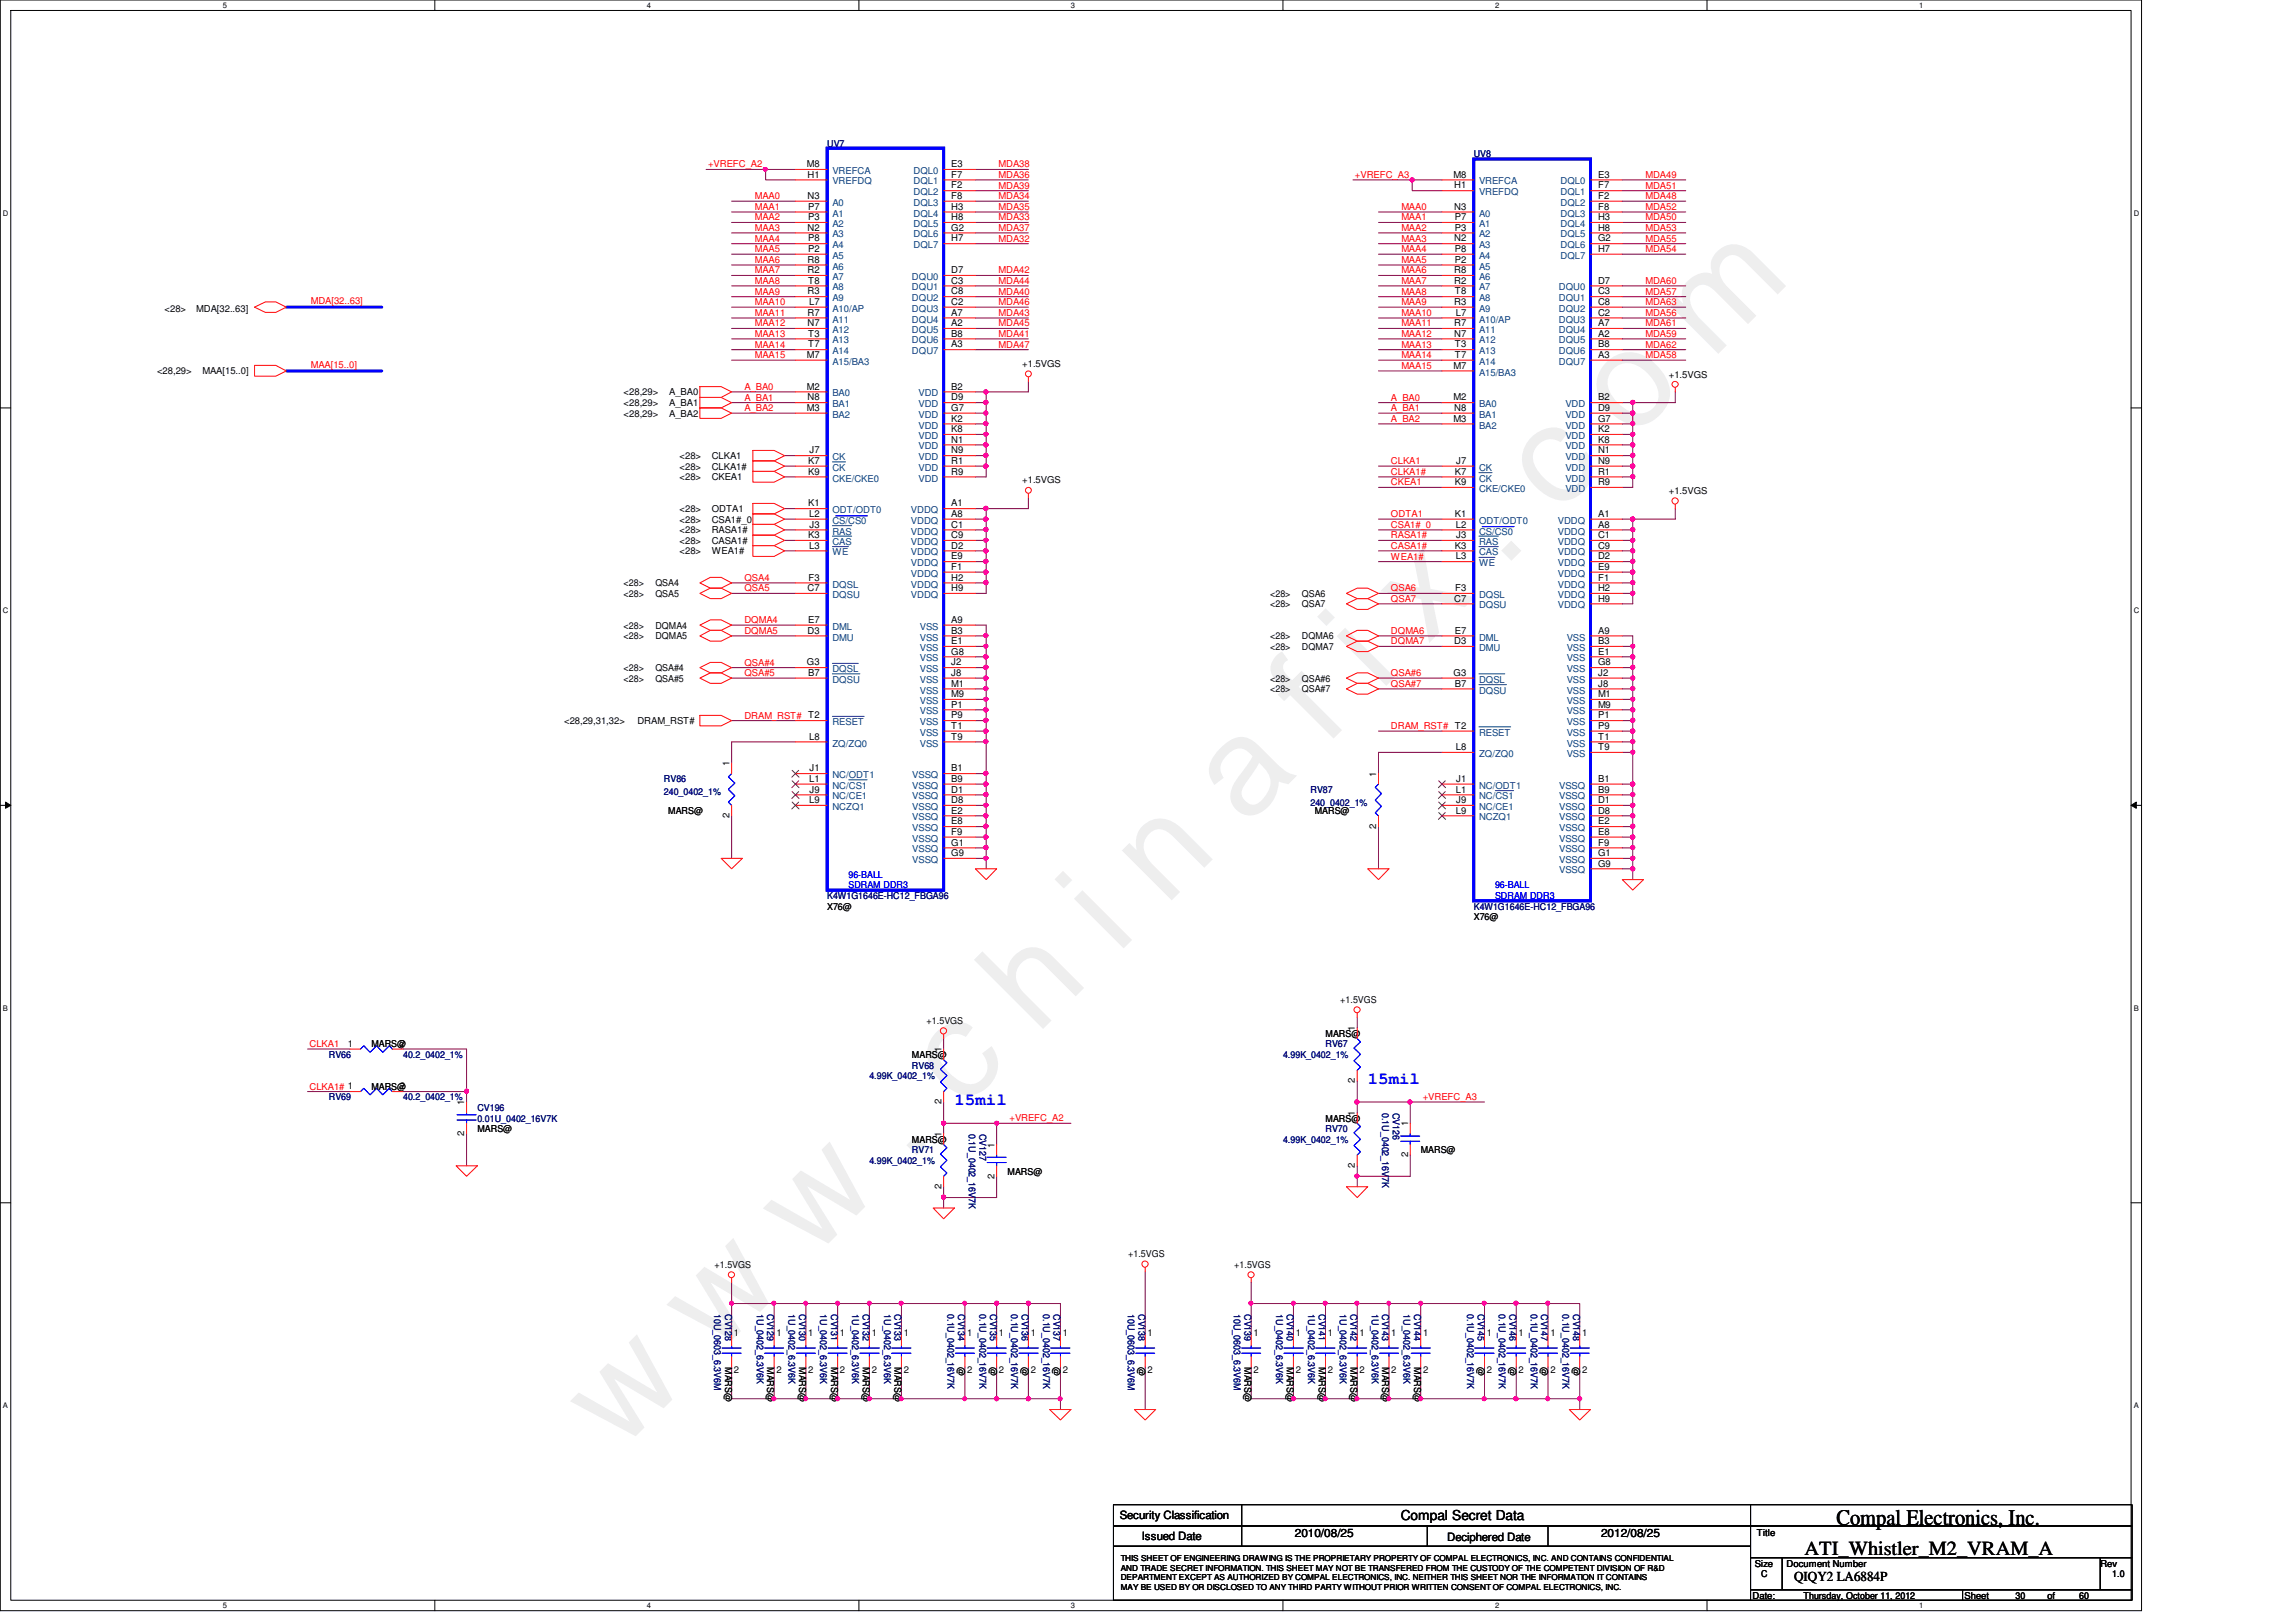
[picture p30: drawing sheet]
<svg xmlns="http://www.w3.org/2000/svg" width="297mm" height="210mm" viewBox="0 0 297 210" stroke-linecap="round" stroke-linejoin="round" font-family="sans-serif">
<defs><g id="words">
<text font-size="17.6" fill="#f0f" x="80.1" y="188" transform="rotate(-45 80.1 188)">w w w . c h i n a f i x . c o m</text>
<text font-size="2.9" x="237.6" y="197.3">Compal Electronics, Inc.</text>
<text font-size="2.6" x="233.5" y="201.2">ATI_Whistler_M2_VRAM_A</text>
<g font-size="2.2" fill="#00f">
<text x="123.5" y="143">15mil</text>
<text x="177" y="140.3">15mil</text>
</g>
<g font-size="1.8">
<text x="181.2" y="196.8">Compal Secret Data</text>
<text x="232.1" y="204.6">QIQY2 LA6884P</text>
</g>
<g font-size="1.5">
<text x="144.9" y="196.6">Security Classification</text>
<text x="147.7" y="199.3">Issued Date</text>
<text x="167.5" y="198.8">2010/08/25</text>
<text x="187.2" y="199.4">Deciphered Date</text>
<text x="207.1" y="198.8">2012/08/25</text>
</g>
<g font-size="1.2" fill="#f00">
<text x="91.6" y="21.7">+VREFC_A2</text>
<text x="129.2" y="23">MDA36</text>
<text x="129.2" y="21.7">MDA38</text>
<text x="175.3" y="23">+VREFC_A3</text>
<text x="212.9" y="23">MDA49</text>
<text x="97.7" y="25.8">MAA0</text>
<text x="97.7" y="27.2">MAA1</text>
<text x="97.7" y="28.5">MAA2</text>
<text x="97.7" y="29.9">MAA3</text>
<text x="129.2" y="28.5">MDA33</text>
<text x="129.2" y="25.8">MDA34</text>
<text x="129.2" y="27.2">MDA35</text>
<text x="129.2" y="29.9">MDA37</text>
<text x="129.2" y="24.4">MDA39</text>
<text x="181.3" y="27.2">MAA0</text>
<text x="181.3" y="28.5">MAA1</text>
<text x="181.3" y="29.9">MAA2</text>
<text x="212.9" y="25.8">MDA48</text>
<text x="212.9" y="28.5">MDA50</text>
<text x="212.9" y="24.4">MDA51</text>
<text x="212.9" y="27.2">MDA52</text>
<text x="212.9" y="29.9">MDA53</text>
<text x="97.7" y="31.3">MAA4</text>
<text x="97.7" y="32.6">MAA5</text>
<text x="97.7" y="34">MAA6</text>
<text x="97.7" y="35.4">MAA7</text>
<text x="129.2" y="35.4">MDA42</text>
<text x="129.2" y="31.3">MDA32</text>
<text x="181.3" y="31.3">MAA3</text>
<text x="181.3" y="32.6">MAA4</text>
<text x="181.3" y="34">MAA5</text>
<text x="181.3" y="35.4">MAA6</text>
<text x="212.9" y="32.6">MDA54</text>
<text x="212.9" y="31.3">MDA55</text>
<text x="40.2" y="39.3">MDA[32..63]</text>
<text x="97.7" y="39.5">MAA10</text>
<text x="97.7" y="40.9">MAA11</text>
<text x="97.7" y="36.7">MAA8</text>
<text x="97.7" y="38.1">MAA9</text>
<text x="129.2" y="40.9">MDA43</text>
<text x="129.2" y="38.1">MDA40</text>
<text x="129.2" y="36.7">MDA44</text>
<text x="129.2" y="39.5">MDA46</text>
<text x="181.3" y="40.9">MAA10</text>
<text x="181.3" y="36.7">MAA7</text>
<text x="181.3" y="38.1">MAA8</text>
<text x="181.3" y="39.5">MAA9</text>
<text x="212.9" y="40.9">MDA56</text>
<text x="212.9" y="38.1">MDA57</text>
<text x="212.9" y="36.7">MDA60</text>
<text x="212.9" y="39.5">MDA63</text>
<text x="40.2" y="47.6">MAA[15..0]</text>
<text x="97.7" y="42.2">MAA12</text>
<text x="97.7" y="43.6">MAA13</text>
<text x="97.7" y="45">MAA14</text>
<text x="97.7" y="46.4">MAA15</text>
<text x="129.2" y="43.6">MDA41</text>
<text x="129.2" y="42.2">MDA45</text>
<text x="129.2" y="45">MDA47</text>
<text x="181.3" y="42.2">MAA11</text>
<text x="181.3" y="43.6">MAA12</text>
<text x="181.3" y="45">MAA13</text>
<text x="181.3" y="46.4">MAA14</text>
<text x="181.3" y="47.8">MAA15</text>
<text x="212.9" y="46.4">MDA58</text>
<text x="212.9" y="43.6">MDA59</text>
<text x="212.9" y="42.2">MDA61</text>
<text x="212.9" y="45">MDA62</text>
<text x="96.3" y="50.5">A_BA0</text>
<text x="96.3" y="51.9">A_BA1</text>
<text x="96.3" y="53.2">A_BA2</text>
<text x="180" y="51.9">A_BA0</text>
<text x="180" y="53.2">A_BA1</text>
<text x="180" y="54.6">A_BA2</text>
<text x="180" y="62.8">CKEA1</text>
<text x="180" y="60.1">CLKA1</text>
<text x="180" y="61.5">CLKA1#</text>
<text x="180" y="71">CASA1#</text>
<text x="180" y="68.3">CSA1#_0</text>
<text x="180" y="66.9">ODTA1</text>
<text x="180" y="69.7">RASA1#</text>
<text x="96.3" y="75.2">QSA4</text>
<text x="96.3" y="76.5">QSA5</text>
<text x="180" y="76.5">QSA6</text>
<text x="180" y="77.9">QSA7</text>
<text x="180" y="72.4">WEA1#</text>
<text x="96.3" y="80.6">DQMA4</text>
<text x="96.3" y="82">DQMA5</text>
<text x="180" y="82">DQMA6</text>
<text x="180" y="83.4">DQMA7</text>
<text x="96.3" y="86.1">QSA#4</text>
<text x="96.3" y="87.5">QSA#5</text>
<text x="180" y="87.5">QSA#6</text>
<text x="180" y="88.9">QSA#7</text>
<text x="96.3" y="93">DRAM_RST# T2</text>
<text x="180" y="94.4">DRAM_RST# T2</text>
<text x="40" y="135.5">CLKA1</text>
<text x="40" y="141">CLKA1# 1</text>
<text x="184.1" y="142.4">+VREFC_A3</text>
<text x="130.6" y="145.1">+VREFC_A2</text>
</g>
<g font-size="1.2">
<text x="104.4" y="21.6">M8</text>
<text x="104.5" y="23">H1</text>
<text x="123.1" y="21.6">E3</text>
<text x="123.1" y="23">F7</text>
<text x="188" y="23">M8</text>
<text x="206.8" y="23">E3</text>
<text x="104.5" y="29.8">N2</text>
<text x="104.5" y="25.7">N3</text>
<text x="104.6" y="28.5">P3</text>
<text x="104.6" y="27.1">P7</text>
<text x="123.1" y="24.4">F2</text>
<text x="123.1" y="25.7">F8</text>
<text x="123.1" y="27.1">H3</text>
<text x="123.1" y="28.5">H8</text>
<text x="123.1" y="29.8">G2</text>
<text x="188.1" y="27.1">N3</text>
<text x="188.1" y="24.4">H1</text>
<text x="188.2" y="29.8">P3</text>
<text x="188.2" y="28.5">P7</text>
<text x="206.8" y="24.4">F7</text>
<text x="206.8" y="25.7">F2</text>
<text x="206.8" y="27.1">F8</text>
<text x="206.8" y="28.5">H3</text>
<text x="206.8" y="29.8">H8</text>
<text x="104.5" y="34">R8</text>
<text x="104.5" y="35.3">R2</text>
<text x="104.6" y="31.2">P8</text>
<text x="104.6" y="32.6">P2</text>
<text x="123.1" y="31.2">H7</text>
<text x="123.1" y="35.3">D7</text>
<text x="188.1" y="31.2">N2</text>
<text x="188.1" y="35.3">R8</text>
<text x="188.2" y="32.6">P8</text>
<text x="188.2" y="34">P2</text>
<text x="206.8" y="31.2">G2</text>
<text x="206.8" y="32.6">H7</text>
<text x="21.3" y="40.3">&lt;28&gt;</text>
<text x="25.4" y="40.3">MDA[32..63]</text>
<text x="104.5" y="38.1">R3</text>
<text x="104.5" y="40.9">R7</text>
<text x="104.6" y="36.7">T8</text>
<text x="104.7" y="39.5">L7</text>
<text x="123.1" y="36.7">C3</text>
<text x="123.1" y="38.1">C8</text>
<text x="123.1" y="39.5">C2</text>
<text x="123.1" y="40.9">A7</text>
<text x="188.1" y="36.7">R2</text>
<text x="188.1" y="39.5">R3</text>
<text x="188.2" y="38.1">T8</text>
<text x="188.3" y="40.9">L7</text>
<text x="206.8" y="38.1">C3</text>
<text x="206.8" y="39.5">C8</text>
<text x="206.8" y="40.9">C2</text>
<text x="206.8" y="36.7">D7</text>
<text x="104.4" y="46.3">M7</text>
<text x="104.5" y="42.2">N7</text>
<text x="104.6" y="43.6">T3</text>
<text x="104.6" y="45">T7</text>
<text x="123.1" y="42.2">A2</text>
<text x="123.1" y="43.6">B8</text>
<text x="123.1" y="45">A3</text>
<text x="132.2" y="47.5">+1.5VGS</text>
<text x="188" y="47.7">M7</text>
<text x="188.1" y="42.2">R7</text>
<text x="188.1" y="43.6">N7</text>
<text x="188.2" y="45">T3</text>
<text x="188.2" y="46.3">T7</text>
<text x="206.8" y="42.2">A7</text>
<text x="206.8" y="43.6">A2</text>
<text x="206.8" y="45">B8</text>
<text x="206.8" y="46.3">A3</text>
<text x="20.3" y="48.4">&lt;28,29&gt;</text>
<text x="26.2" y="48.4">MAA[15..0]</text>
<text x="80.7" y="53.9">&lt;28,29&gt;</text>
<text x="80.7" y="52.6">&lt;28,29&gt;</text>
<text x="80.7" y="51.2">&lt;28,29&gt;</text>
<text x="86.6" y="53.9">A_BA2</text>
<text x="86.6" y="52.6">A_BA1</text>
<text x="86.6" y="51.2">A_BA0</text>
<text x="104.4" y="50.4">M2</text>
<text x="104.4" y="53.2">M3</text>
<text x="104.5" y="51.8">N8</text>
<text x="123.1" y="50.4">B2</text>
<text x="123.1" y="51.8">D9</text>
<text x="123.1" y="53.2">G7</text>
<text x="188" y="51.8">M2</text>
<text x="188.1" y="53.2">N8</text>
<text x="206.8" y="51.8">B2</text>
<text x="206.8" y="53.2">D9</text>
<text x="215.9" y="48.9">+1.5VGS</text>
<text x="87.9" y="59.4">&lt;28&gt;</text>
<text x="92.1" y="59.4">CLKA1</text>
<text x="104.7" y="58.7">J7</text>
<text x="123.1" y="54.6">K2</text>
<text x="123.1" y="55.9">K8</text>
<text x="123.1" y="57.3">N1</text>
<text x="123.1" y="58.7">N9</text>
<text x="188" y="54.6">M3</text>
<text x="206.8" y="54.6">G7</text>
<text x="206.8" y="55.9">K2</text>
<text x="206.8" y="57.3">K8</text>
<text x="206.8" y="58.7">N1</text>
<text x="87.9" y="62.1">&lt;28&gt;</text>
<text x="87.9" y="60.8">&lt;28&gt;</text>
<text x="92.1" y="62.1">CKEA1</text>
<text x="92.1" y="60.8">CLKA1#</text>
<text x="104.6" y="60">K7</text>
<text x="104.6" y="61.4">K9</text>
<text x="104.6" y="65.5">K1</text>
<text x="123.1" y="60">R1</text>
<text x="123.1" y="61.4">R9</text>
<text x="123.1" y="65.5">A1</text>
<text x="132.2" y="62.6">+1.5VGS</text>
<text x="188.2" y="61.4">K7</text>
<text x="188.2" y="62.8">K9</text>
<text x="188.4" y="60">J7</text>
<text x="206.8" y="60">N9</text>
<text x="206.8" y="61.4">R1</text>
<text x="206.8" y="62.8">R9</text>
<text x="215.9" y="64">+1.5VGS</text>
<text x="87.9" y="69">&lt;28&gt;</text>
<text x="87.9" y="71.8">&lt;28&gt;</text>
<text x="87.9" y="67.6">&lt;28&gt;</text>
<text x="87.9" y="66.3">&lt;28&gt;</text>
<text x="87.9" y="70.4">&lt;28&gt;</text>
<text x="92.1" y="69">RASA1#</text>
<text x="92.1" y="71.8">WEA1#</text>
<text x="92.1" y="67.6">CSA1#_0</text>
<text x="92.1" y="66.3">ODTA1</text>
<text x="92.1" y="70.4">CASA1#</text>
<text x="104.6" y="69.6">K3</text>
<text x="104.7" y="71">L3</text>
<text x="104.7" y="66.9">L2</text>
<text x="104.7" y="68.3">J3</text>
<text x="123.1" y="66.9">A8</text>
<text x="123.1" y="68.3">C1</text>
<text x="123.1" y="69.6">C9</text>
<text x="123.1" y="71">D2</text>
<text x="188.2" y="71">K3</text>
<text x="188.2" y="66.9">K1</text>
<text x="188.3" y="68.3">L2</text>
<text x="188.4" y="69.6">J3</text>
<text x="206.8" y="66.9">A1</text>
<text x="206.8" y="68.3">A8</text>
<text x="206.8" y="69.6">C1</text>
<text x="206.8" y="71">C9</text>
<text x="80.7" y="75.9">&lt;28&gt;</text>
<text x="80.7" y="77.3">&lt;28&gt;</text>
<text x="84.8" y="75.9">QSA4</text>
<text x="84.8" y="77.3">QSA5</text>
<text x="104.5" y="76.5">C7</text>
<text x="104.6" y="75.1">F3</text>
<text x="123.1" y="72.4">E9</text>
<text x="123.1" y="73.7">F1</text>
<text x="123.1" y="75.1">H2</text>
<text x="123.1" y="76.5">H9</text>
<text x="164.3" y="77.3">&lt;28&gt;</text>
<text x="168.4" y="77.3">QSA6</text>
<text x="188.1" y="77.9">C7</text>
<text x="188.3" y="76.5">F3</text>
<text x="188.3" y="72.4">L3</text>
<text x="206.8" y="73.7">E9</text>
<text x="206.8" y="75.1">F1</text>
<text x="206.8" y="76.5">H2</text>
<text x="206.8" y="77.9">H9</text>
<text x="206.8" y="72.4">D2</text>
<text x="80.7" y="81.4">&lt;28&gt;</text>
<text x="80.7" y="82.7">&lt;28&gt;</text>
<text x="84.8" y="81.4">DQMA4</text>
<text x="84.8" y="82.7">DQMA5</text>
<text x="104.5" y="82">D3</text>
<text x="104.6" y="80.6">E7</text>
<text x="123.1" y="80.6">A9</text>
<text x="123.1" y="83.4">E1</text>
<text x="123.1" y="82">B3</text>
<text x="164.3" y="78.6">&lt;28&gt;</text>
<text x="164.3" y="82.7">&lt;28&gt;</text>
<text x="168.4" y="78.6">QSA7</text>
<text x="168.4" y="82.7">DQMA6</text>
<text x="188.1" y="83.4">D3</text>
<text x="188.2" y="82">E7</text>
<text x="206.8" y="82">A9</text>
<text x="206.8" y="83.4">B3</text>
<text x="80.7" y="86.9">&lt;28&gt;</text>
<text x="80.7" y="88.2">&lt;28&gt;</text>
<text x="84.8" y="86.9">QSA#4</text>
<text x="84.8" y="88.2">QSA#5</text>
<text x="104.4" y="86.1">G3</text>
<text x="104.6" y="87.5">B7</text>
<text x="123.1" y="84.7">G8</text>
<text x="123.1" y="86.1">J2</text>
<text x="123.1" y="87.5">J8</text>
<text x="123.1" y="88.9">M1</text>
<text x="164.3" y="88.2">&lt;28&gt;</text>
<text x="164.3" y="89.6">&lt;28&gt;</text>
<text x="164.3" y="84.1">&lt;28&gt;</text>
<text x="168.4" y="88.2">QSA#6</text>
<text x="168.4" y="89.6">QSA#7</text>
<text x="168.4" y="84.1">DQMA7</text>
<text x="188" y="87.5">G3</text>
<text x="188.2" y="88.9">B7</text>
<text x="206.8" y="84.7">E1</text>
<text x="206.8" y="86.1">G8</text>
<text x="206.8" y="87.5">J2</text>
<text x="206.8" y="88.9">J8</text>
<text x="73" y="93.7">&lt;28,29,31,32&gt;</text>
<text x="82.5" y="93.7">DRAM_RST#</text>
<text x="104.7" y="95.7">L8</text>
<text x="123.1" y="90.2">M9</text>
<text x="123.1" y="91.6">P1</text>
<text x="123.1" y="93">P9</text>
<text x="123.1" y="94.3">T1</text>
<text x="123.1" y="95.7">T9</text>
<text x="206.8" y="90.2">M1</text>
<text x="206.8" y="91.6">M9</text>
<text x="206.8" y="93">P1</text>
<text x="206.8" y="94.3">P9</text>
<text x="206.8" y="95.7">T1</text>
<text x="94.4" y="99.1" transform="rotate(-90 94.4 99.1)">1</text>
<text x="104.7" y="101.2">L1</text>
<text x="104.7" y="99.8">J1</text>
<text x="123.1" y="99.8">B1</text>
<text x="123.1" y="101.2">B9</text>
<text x="178.1" y="100.5" transform="rotate(-90 178.1 100.5)">1</text>
<text x="188.3" y="97.1">L8</text>
<text x="188.4" y="101.2">J1</text>
<text x="206.8" y="101.2">B1</text>
<text x="206.8" y="97.1">T9</text>
<text x="86.4" y="105.4">MARS@</text>
<text x="94.4" y="105.9" transform="rotate(-90 94.4 105.9)">2</text>
<text x="104.7" y="103.9">L9</text>
<text x="104.7" y="102.6">J9</text>
<text x="123.1" y="102.6">D1</text>
<text x="123.1" y="103.9">D8</text>
<text x="123.1" y="105.3">E2</text>
<text x="123.1" y="106.7">E8</text>
<text x="170.1" y="105.4">MARS@</text>
<text x="178.1" y="107.2" transform="rotate(-90 178.1 107.2)">2</text>
<text x="188.3" y="102.6">L1</text>
<text x="188.3" y="105.3">L9</text>
<text x="188.4" y="103.9">J9</text>
<text x="206.8" y="103.9">D1</text>
<text x="206.8" y="102.6">B9</text>
<text x="206.8" y="105.3">D8</text>
<text x="206.8" y="106.7">E2</text>
<text x="123.1" y="108">F9</text>
<text x="123.1" y="109.4">G1</text>
<text x="123.1" y="110.8">G9</text>
<text x="206.8" y="108">E8</text>
<text x="206.8" y="109.4">F9</text>
<text x="206.8" y="110.8">G1</text>
<text x="206.8" y="112.1">G9</text>
<text x="107" y="117.7">X76@</text>
<text x="190.7" y="119.1">X76@</text>
<text x="173.4" y="129.8">+1.5VGS</text>
<text x="45" y="135.5">1</text>
<text x="48" y="135.6">MARS@</text>
<text x="51.7" y="135.5">2</text>
<text x="118" y="136.9">MARS@</text>
<text x="119.9" y="132.5">+1.5VGS</text>
<text x="121.8" y="136.2" transform="rotate(-90 121.8 136.2)">1</text>
<text x="171.5" y="134.2">MARS@</text>
<text x="175.3" y="133.4" transform="rotate(-90 175.3 133.4)">1</text>
<text x="48" y="141">MARS@</text>
<text x="51.7" y="141">2</text>
<text x="60.1" y="143" transform="rotate(-90 60.1 143)">1</text>
<text x="121.8" y="142.9" transform="rotate(-90 121.8 142.9)">2</text>
<text x="175.3" y="140.2" transform="rotate(-90 175.3 140.2)">2</text>
<text x="60.1" y="147" transform="rotate(-90 60.1 147)">2</text>
<text x="61.8" y="146.5">MARS@</text>
<text x="118" y="147.9">MARS@</text>
<text x="121.8" y="147.2" transform="rotate(-90 121.8 147.2)">1</text>
<text x="128.6" y="148.5" transform="rotate(-90 128.6 148.5)">1</text>
<text x="171.5" y="145.2">MARS@</text>
<text x="175.3" y="144.4" transform="rotate(-90 175.3 144.4)">1</text>
<text x="182.2" y="149.8" transform="rotate(-90 182.2 149.8)">2</text>
<text x="182.2" y="145.8" transform="rotate(-90 182.2 145.8)">1</text>
<text x="183.8" y="149.3">MARS@</text>
<text x="121.8" y="153.9" transform="rotate(-90 121.8 153.9)">2</text>
<text x="128.6" y="152.5" transform="rotate(-90 128.6 152.5)">2</text>
<text x="130.3" y="152">MARS@</text>
<text x="175.3" y="151.1" transform="rotate(-90 175.3 151.1)">2</text>
<text x="92.5" y="164.1">+1.5VGS</text>
<text x="146" y="162.7">+1.5VGS</text>
<text x="159.7" y="164.1">+1.5VGS</text>
<text x="95" y="172.9">1</text>
<text x="100.5" y="172.9">1</text>
<text x="104.6" y="172.9">1</text>
<text x="108.7" y="172.9">1</text>
<text x="112.8" y="172.9">1</text>
<text x="116.9" y="172.9">1</text>
<text x="125.1" y="172.9">1</text>
<text x="129.2" y="172.9">1</text>
<text x="133.3" y="172.9">1</text>
<text x="137.5" y="172.9">1</text>
<text x="148.5" y="172.9">1</text>
<text x="162.2" y="172.9">1</text>
<text x="167.6" y="172.9">1</text>
<text x="171.8" y="172.9">1</text>
<text x="175.9" y="172.9">1</text>
<text x="180" y="172.9">1</text>
<text x="184.1" y="172.9">1</text>
<text x="192.4" y="172.9">1</text>
<text x="196.5" y="172.9">1</text>
<text x="200.6" y="172.9">1</text>
<text x="204.7" y="172.9">1</text>
<text x="93.8" y="176.9" transform="rotate(90 93.8 176.9)">MARS@</text>
<text x="95" y="177.7">2</text>
<text x="99.3" y="176.9" transform="rotate(90 99.3 176.9)">MARS@</text>
<text x="100.5" y="177.7">2</text>
<text x="103.4" y="176.9" transform="rotate(90 103.4 176.9)">MARS@</text>
<text x="104.6" y="177.7">2</text>
<text x="107.5" y="176.9" transform="rotate(90 107.5 176.9)">MARS@</text>
<text x="108.7" y="177.7">2</text>
<text x="111.6" y="176.9" transform="rotate(90 111.6 176.9)">MARS@</text>
<text x="112.8" y="177.7">2</text>
<text x="115.7" y="176.9" transform="rotate(90 115.7 176.9)">MARS@</text>
<text x="116.9" y="177.7">2</text>
<text x="123.9" y="176.9" transform="rotate(90 123.9 176.9)">@</text>
<text x="125.1" y="177.7">2</text>
<text x="128.1" y="176.9" transform="rotate(90 128.1 176.9)">@</text>
<text x="129.2" y="177.7">2</text>
<text x="132.2" y="176.9" transform="rotate(90 132.2 176.9)">@</text>
<text x="133.3" y="177.7">2</text>
<text x="136.3" y="176.9" transform="rotate(90 136.3 176.9)">@</text>
<text x="137.5" y="177.7">2</text>
<text x="147.3" y="176.9" transform="rotate(90 147.3 176.9)">@</text>
<text x="148.5" y="177.7">2</text>
<text x="161" y="176.9" transform="rotate(90 161 176.9)">MARS@</text>
<text x="162.2" y="177.7">2</text>
<text x="166.5" y="176.9" transform="rotate(90 166.5 176.9)">MARS@</text>
<text x="167.6" y="177.7">2</text>
<text x="170.6" y="176.9" transform="rotate(90 170.6 176.9)">MARS@</text>
<text x="171.8" y="177.7">2</text>
<text x="174.7" y="176.9" transform="rotate(90 174.7 176.9)">MARS@</text>
<text x="175.9" y="177.7">2</text>
<text x="178.8" y="176.9" transform="rotate(90 178.8 176.9)">MARS@</text>
<text x="180" y="177.7">2</text>
<text x="183" y="176.9" transform="rotate(90 183 176.9)">MARS@</text>
<text x="184.1" y="177.7">2</text>
<text x="191.2" y="176.9" transform="rotate(90 191.2 176.9)">@</text>
<text x="192.4" y="177.7">2</text>
<text x="195.3" y="176.9" transform="rotate(90 195.3 176.9)">@</text>
<text x="196.5" y="177.7">2</text>
<text x="199.4" y="176.9" transform="rotate(90 199.4 176.9)">@</text>
<text x="200.6" y="177.7">2</text>
<text x="203.5" y="176.9" transform="rotate(90 203.5 176.9)">@</text>
<text x="204.7" y="177.7">2</text>
<text x="227" y="202.7">Size</text>
<text x="227.3" y="198.8">Title</text>
<text x="231.1" y="202.7">Document Number</text>
<text x="271.7" y="202.7">Rev</text>
<text x="226.7" y="206.9">Date:</text>
<text x="227.8" y="204.1">C</text>
<text x="233.3" y="206.9">Thursday, October 11, 2012</text>
<text x="254.2" y="206.9">Sheet</text>
<text x="260.8" y="206.9">30</text>
<text x="264.9" y="206.9">of</text>
<text x="269" y="206.9">60</text>
<text x="273.3" y="204.1">1.0</text>
</g>
<g font-size="1.2" fill="#000080">
<text x="107" y="19">UV7</text>
<text x="190.7" y="20.3">UV8</text>
<text x="85.9" y="101.3">RV86</text>
<text x="85.9" y="102.9">240_0402_1%</text>
<text x="169.5" y="102.6">RV87</text>
<text x="169.5" y="104.3">240_0402_1%</text>
<text x="107" y="116.3">K4W1G1646E-HC12_FBGA96</text>
<text x="190.7" y="117.7">K4W1G1646E-HC12_FBGA96</text>
<text x="42.5" y="136.9">RV66</text>
<text x="52.2" y="136.9">40.2_0402_1%</text>
<text x="166" y="136.9">4.99K_0402_1%</text>
<text x="171.5" y="135.6">RV67</text>
<text x="42.5" y="142.4">RV69</text>
<text x="52.2" y="142.4">40.2_0402_1%</text>
<text x="61.8" y="143.8">CV196</text>
<text x="112.5" y="139.7">4.99K_0402_1%</text>
<text x="118" y="138.3">RV68</text>
<text x="61.8" y="145.2">0.01U_0402_16V7K</text>
<text x="118" y="149.3">RV71</text>
<text x="125.3" y="146.7" transform="rotate(90 125.3 146.7)">0.1U_0402_16V7K</text>
<text x="126.7" y="146.7" transform="rotate(90 126.7 146.7)">CV127</text>
<text x="166" y="147.9">4.99K_0402_1%</text>
<text x="171.5" y="146.5">RV70</text>
<text x="178.8" y="144" transform="rotate(90 178.8 144)">0.1U_0402_16V7K</text>
<text x="180.2" y="144" transform="rotate(90 180.2 144)">CV126</text>
<text x="112.5" y="150.6">4.99K_0402_1%</text>
<text x="92.4" y="170.1" transform="rotate(90 92.4 170.1)">10U_0603_6.3V6M</text>
<text x="93.8" y="170.1" transform="rotate(90 93.8 170.1)">CV128</text>
<text x="97.9" y="170.1" transform="rotate(90 97.9 170.1)">1U_0402_6.3V6K</text>
<text x="99.3" y="170.1" transform="rotate(90 99.3 170.1)">CV129</text>
<text x="102" y="170.1" transform="rotate(90 102 170.1)">1U_0402_6.3V6K</text>
<text x="103.4" y="170.1" transform="rotate(90 103.4 170.1)">CV130</text>
<text x="106.1" y="170.1" transform="rotate(90 106.1 170.1)">1U_0402_6.3V6K</text>
<text x="107.5" y="170.1" transform="rotate(90 107.5 170.1)">CV131</text>
<text x="110.2" y="170.1" transform="rotate(90 110.2 170.1)">1U_0402_6.3V6K</text>
<text x="111.6" y="170.1" transform="rotate(90 111.6 170.1)">CV132</text>
<text x="114.4" y="170.1" transform="rotate(90 114.4 170.1)">1U_0402_6.3V6K</text>
<text x="115.7" y="170.1" transform="rotate(90 115.7 170.1)">CV133</text>
<text x="122.6" y="170.1" transform="rotate(90 122.6 170.1)">0.1U_0402_16V7K</text>
<text x="123.9" y="170.1" transform="rotate(90 123.9 170.1)">CV134</text>
<text x="126.7" y="170.1" transform="rotate(90 126.7 170.1)">0.1U_0402_16V7K</text>
<text x="128.1" y="170.1" transform="rotate(90 128.1 170.1)">CV135</text>
<text x="130.8" y="170.1" transform="rotate(90 130.8 170.1)">0.1U_0402_16V7K</text>
<text x="132.2" y="170.1" transform="rotate(90 132.2 170.1)">CV136</text>
<text x="135" y="170.1" transform="rotate(90 135 170.1)">0.1U_0402_16V7K</text>
<text x="136.3" y="170.1" transform="rotate(90 136.3 170.1)">CV137</text>
<text x="145.9" y="170.1" transform="rotate(90 145.9 170.1)">10U_0603_6.3V6M</text>
<text x="147.3" y="170.1" transform="rotate(90 147.3 170.1)">CV138</text>
<text x="159.6" y="170.1" transform="rotate(90 159.6 170.1)">10U_0603_6.3V6M</text>
<text x="161" y="170.1" transform="rotate(90 161 170.1)">CV139</text>
<text x="165.1" y="170.1" transform="rotate(90 165.1 170.1)">1U_0402_6.3V6K</text>
<text x="166.5" y="170.1" transform="rotate(90 166.5 170.1)">CV140</text>
<text x="169.2" y="170.1" transform="rotate(90 169.2 170.1)">1U_0402_6.3V6K</text>
<text x="170.6" y="170.1" transform="rotate(90 170.6 170.1)">CV141</text>
<text x="173.4" y="170.1" transform="rotate(90 173.4 170.1)">1U_0402_6.3V6K</text>
<text x="174.7" y="170.1" transform="rotate(90 174.7 170.1)">CV142</text>
<text x="177.5" y="170.1" transform="rotate(90 177.5 170.1)">1U_0402_6.3V6K</text>
<text x="178.8" y="170.1" transform="rotate(90 178.8 170.1)">CV143</text>
<text x="181.6" y="170.1" transform="rotate(90 181.6 170.1)">1U_0402_6.3V6K</text>
<text x="183" y="170.1" transform="rotate(90 183 170.1)">CV144</text>
<text x="189.8" y="170.1" transform="rotate(90 189.8 170.1)">0.1U_0402_16V7K</text>
<text x="191.2" y="170.1" transform="rotate(90 191.2 170.1)">CV145</text>
<text x="193.9" y="170.1" transform="rotate(90 193.9 170.1)">0.1U_0402_16V7K</text>
<text x="195.3" y="170.1" transform="rotate(90 195.3 170.1)">CV146</text>
<text x="198" y="170.1" transform="rotate(90 198 170.1)">0.1U_0402_16V7K</text>
<text x="199.4" y="170.1" transform="rotate(90 199.4 170.1)">CV147</text>
<text x="202.1" y="170.1" transform="rotate(90 202.1 170.1)">0.1U_0402_16V7K</text>
<text x="203.5" y="170.1" transform="rotate(90 203.5 170.1)">CV148</text>
</g>
<g font-size="1.2" fill="#004080">
<text x="107.7" y="22.5">VREFCA</text>
<text x="107.7" y="23.9">VREFDQ</text>
<text x="118.2" y="22.5">DQL0</text>
<text x="118.2" y="23.9">DQL1</text>
<text x="191.3" y="23.9">VREFCA</text>
<text x="201.9" y="23.9">DQL0</text>
<text x="107.7" y="29.4">A2</text>
<text x="107.7" y="26.6">A0</text>
<text x="107.7" y="28">A1</text>
<text x="118.2" y="25.3">DQL2</text>
<text x="118.2" y="26.6">DQL3</text>
<text x="118.2" y="28">DQL4</text>
<text x="118.2" y="29.4">DQL5</text>
<text x="191.3" y="28">A0</text>
<text x="191.3" y="29.4">A1</text>
<text x="191.3" y="25.3">VREFDQ</text>
<text x="201.9" y="25.3">DQL1</text>
<text x="201.9" y="26.6">DQL2</text>
<text x="201.9" y="28">DQL3</text>
<text x="201.9" y="29.4">DQL4</text>
<text x="107.7" y="30.7">A3</text>
<text x="107.7" y="32.1">A4</text>
<text x="107.7" y="33.5">A5</text>
<text x="107.7" y="34.9">A6</text>
<text x="118.2" y="30.7">DQL6</text>
<text x="118.2" y="32.1">DQL7</text>
<text x="191.3" y="30.7">A2</text>
<text x="191.3" y="32.1">A3</text>
<text x="191.3" y="33.5">A4</text>
<text x="191.3" y="34.9">A5</text>
<text x="201.9" y="30.7">DQL5</text>
<text x="201.9" y="32.1">DQL6</text>
<text x="201.9" y="33.5">DQL7</text>
<text x="107.7" y="36.2">A7</text>
<text x="107.7" y="37.6">A8</text>
<text x="107.7" y="39">A9</text>
<text x="107.7" y="40.3">A10/AP</text>
<text x="107.7" y="41.7">A11</text>
<text x="118" y="37.6">DQU1</text>
<text x="118" y="39">DQU2</text>
<text x="118" y="40.3">DQU3</text>
<text x="118" y="41.7">DQU4</text>
<text x="118" y="36.2">DQU0</text>
<text x="191.3" y="36.2">A6</text>
<text x="191.3" y="37.6">A7</text>
<text x="191.3" y="39">A8</text>
<text x="191.3" y="40.3">A9</text>
<text x="191.3" y="41.7">A10/AP</text>
<text x="201.7" y="39">DQU1</text>
<text x="201.7" y="40.3">DQU2</text>
<text x="201.7" y="41.7">DQU3</text>
<text x="201.7" y="37.6">DQU0</text>
<text x="107.7" y="43.1">A12</text>
<text x="107.7" y="44.4">A13</text>
<text x="107.7" y="45.8">A14</text>
<text x="107.7" y="47.2">A15/BA3</text>
<text x="118" y="43.1">DQU5</text>
<text x="118" y="44.4">DQU6</text>
<text x="118" y="45.8">DQU7</text>
<text x="191.3" y="43.1">A11</text>
<text x="191.3" y="44.4">A12</text>
<text x="191.3" y="45.8">A13</text>
<text x="191.3" y="47.2">A14</text>
<text x="201.7" y="43.1">DQU4</text>
<text x="201.7" y="44.4">DQU5</text>
<text x="201.7" y="45.8">DQU6</text>
<text x="201.7" y="47.2">DQU7</text>
<text x="107.7" y="51.3">BA0</text>
<text x="107.7" y="52.7">BA1</text>
<text x="118.8" y="51.3">VDD</text>
<text x="118.8" y="52.7">VDD</text>
<text x="191.3" y="52.7">BA0</text>
<text x="191.3" y="48.6">A15/BA3</text>
<text x="202.5" y="52.7">VDD</text>
<text x="107.7" y="59.6">CK</text>
<text x="107.7" y="54.1">BA2</text>
<text x="118.8" y="54.1">VDD</text>
<text x="118.8" y="55.5">VDD</text>
<text x="118.8" y="56.8">VDD</text>
<text x="118.8" y="58.2">VDD</text>
<text x="118.8" y="59.6">VDD</text>
<text x="191.3" y="54.1">BA1</text>
<text x="191.3" y="55.5">BA2</text>
<text x="202.5" y="54.1">VDD</text>
<text x="202.5" y="55.5">VDD</text>
<text x="202.5" y="56.8">VDD</text>
<text x="202.5" y="58.2">VDD</text>
<text x="202.5" y="59.6">VDD</text>
<text x="107.7" y="62.3">CKE/CKE0</text>
<text x="107.7" y="60.9">CK</text>
<text x="118.8" y="60.9">VDD</text>
<text x="118.8" y="62.3">VDD</text>
<text x="191.3" y="63.7">CKE/CKE0</text>
<text x="191.3" y="60.9">CK</text>
<text x="191.3" y="62.3">CK</text>
<text x="202.5" y="60.9">VDD</text>
<text x="202.5" y="62.3">VDD</text>
<text x="202.5" y="63.7">VDD</text>
<text x="107.7" y="71.9">WE</text>
<text x="107.7" y="69.2">RAS</text>
<text x="107.7" y="70.5">CAS</text>
<text x="107.7" y="67.8">CS/CS0</text>
<text x="107.7" y="66.4">ODT/ODT0</text>
<text x="117.9" y="66.4">VDDQ</text>
<text x="117.9" y="67.8">VDDQ</text>
<text x="117.9" y="69.2">VDDQ</text>
<text x="117.9" y="70.5">VDDQ</text>
<text x="117.9" y="71.9">VDDQ</text>
<text x="191.3" y="70.5">RAS</text>
<text x="191.3" y="71.9">CAS</text>
<text x="191.3" y="69.2">CS/CS0</text>
<text x="191.3" y="67.8">ODT/ODT0</text>
<text x="201.5" y="67.8">VDDQ</text>
<text x="201.5" y="69.2">VDDQ</text>
<text x="201.5" y="70.5">VDDQ</text>
<text x="201.5" y="71.9">VDDQ</text>
<text x="107.7" y="76">DQSL</text>
<text x="107.7" y="77.4">DQSU</text>
<text x="117.9" y="73.3">VDDQ</text>
<text x="117.9" y="74.6">VDDQ</text>
<text x="117.9" y="76">VDDQ</text>
<text x="117.9" y="77.4">VDDQ</text>
<text x="191.3" y="73.3">WE</text>
<text x="191.3" y="77.4">DQSL</text>
<text x="201.5" y="74.6">VDDQ</text>
<text x="201.5" y="76">VDDQ</text>
<text x="201.5" y="77.4">VDDQ</text>
<text x="201.5" y="73.3">VDDQ</text>
<text x="107.7" y="82.9">DMU</text>
<text x="107.7" y="81.5">DML</text>
<text x="119" y="81.5">VSS</text>
<text x="119" y="82.9">VSS</text>
<text x="191.3" y="82.9">DML</text>
<text x="191.3" y="78.7">DQSU</text>
<text x="201.5" y="78.7">VDDQ</text>
<text x="202.7" y="82.9">VSS</text>
<text x="107.7" y="88.3">DQSU</text>
<text x="107.7" y="87">DQSL</text>
<text x="119" y="84.2">VSS</text>
<text x="119" y="85.6">VSS</text>
<text x="119" y="87">VSS</text>
<text x="119" y="88.3">VSS</text>
<text x="119" y="89.7">VSS</text>
<text x="191.3" y="89.7">DQSU</text>
<text x="191.3" y="84.2">DMU</text>
<text x="191.3" y="88.3">DQSL</text>
<text x="202.7" y="85.6">VSS</text>
<text x="202.7" y="84.2">VSS</text>
<text x="202.7" y="87">VSS</text>
<text x="202.7" y="88.3">VSS</text>
<text x="202.7" y="89.7">VSS</text>
<text x="107.7" y="93.9">RESET</text>
<text x="119" y="91.1">VSS</text>
<text x="119" y="92.5">VSS</text>
<text x="119" y="93.9">VSS</text>
<text x="119" y="95.2">VSS</text>
<text x="191.3" y="95.2">RESET</text>
<text x="202.7" y="91.1">VSS</text>
<text x="202.7" y="92.5">VSS</text>
<text x="202.7" y="93.9">VSS</text>
<text x="202.7" y="95.2">VSS</text>
<text x="107.7" y="100.7">NC/ODT1</text>
<text x="107.7" y="96.6">ZQ/ZQ0</text>
<text x="118" y="100.7">VSSQ</text>
<text x="119" y="96.6">VSS</text>
<text x="191.3" y="98">ZQ/ZQ0</text>
<text x="202.7" y="96.6">VSS</text>
<text x="202.7" y="98">VSS</text>
<text x="107.7" y="102.1">NC/CS1</text>
<text x="107.7" y="103.5">NC/CE1</text>
<text x="107.7" y="104.8">NCZQ1</text>
<text x="118" y="103.5">VSSQ</text>
<text x="118" y="102.1">VSSQ</text>
<text x="118" y="104.8">VSSQ</text>
<text x="118" y="106.2">VSSQ</text>
<text x="118" y="107.6">VSSQ</text>
<text x="191.3" y="102.1">NC/ODT1</text>
<text x="191.3" y="103.5">NC/CS1</text>
<text x="191.3" y="104.8">NC/CE1</text>
<text x="191.3" y="106.2">NCZQ1</text>
<text x="201.7" y="104.8">VSSQ</text>
<text x="201.7" y="102.1">VSSQ</text>
<text x="201.7" y="103.5">VSSQ</text>
<text x="201.7" y="106.2">VSSQ</text>
<text x="201.7" y="107.6">VSSQ</text>
<text x="118" y="108.9">VSSQ</text>
<text x="118" y="110.3">VSSQ</text>
<text x="118" y="111.7">VSSQ</text>
<text x="201.7" y="108.9">VSSQ</text>
<text x="201.7" y="110.3">VSSQ</text>
<text x="201.7" y="111.7">VSSQ</text>
<text x="201.7" y="113">VSSQ</text>
</g>
<g font-size="1.2" fill="#00f">
<text x="109.8" y="113.6">96-BALL</text>
<text x="109.8" y="115">SDRAM DDR3</text>
<text x="193.4" y="115">96-BALL</text>
<text x="193.4" y="116.3">SDRAM DDR3</text>
</g>
<g font-size="1.1">
<text x="145" y="202">THIS SHEET OF ENGINEERING DRAWING IS THE PROPRIETARY PROPERTY OF COMPAL ELECTRONICS, INC. AND CONTAINS CONFIDENTIAL</text>
<text x="145" y="203.2">AND TRADE SECRET INFORMATION. THIS SHEET MAY NOT BE TRANSFERED FROM THE CUSTODY OF THE COMPETENT DIVISION OF R&amp;D</text>
<text x="145" y="204.5">DEPARTMENT EXCEPT AS AUTHORIZED BY COMPAL ELECTRONICS, INC. NEITHER THIS SHEET NOR THE INFORMATION IT CONTAINS</text>
<text x="145" y="205.7">MAY BE USED BY OR DISCLOSED TO ANY THIRD PARTY WITHOUT PRIOR WRITTEN CONSENT OF COMPAL ELECTRONICS, INC.</text>
</g>
<g font-size="1">
<text x="28.8" y="1">5</text>
<text x="83.7" y="1">4</text>
<text x="138.6" y="1">3</text>
<text x="193.4" y="1">2</text>
<text x="248.3" y="1">1</text>
<text x=".4" y="27.9">D</text>
<text x="276.1" y="27.9">D</text>
<text x=".4" y="79.4">C</text>
<text x="276.1" y="79.4">C</text>
<text x=".4" y="130.8">B</text>
<text x="276.1" y="130.8">B</text>
<text x=".4" y="182.2">A</text>
<text x="276.1" y="182.2">A</text>
<text x="28.8" y="208.1">5</text>
<text x="83.7" y="208.1">4</text>
<text x="138.6" y="208.1">3</text>
<text x="193.4" y="208.1">2</text>
<text x="248.3" y="208.1">1</text>
</g>
</g></defs>
<path d="M0 0h277.1v208.4h-277.1zM1.4 1.4h274.3v205.7h-274.3z" fill="none" stroke="#000" stroke-width=".13"/>
<g fill="#fff">
<path d="M28.8 .1h.6v1.1h-.6z"/>
<path d="M28.8 207.2h.6v1.1h-.6z"/>
</g>
<path d="M56.3 0v1.4M56.3 207.1v1.3" fill="none" stroke="#000" stroke-width=".13"/>
<g fill="#fff">
<path d="M83.7 .1h.5v1.1h-.5z"/>
<path d="M83.7 207.2h.5v1.1h-.5z"/>
</g>
<path d="M111.1 0v1.4M111.1 207.1v1.3" fill="none" stroke="#000" stroke-width=".13"/>
<g fill="#fff">
<path d="M138.5 .1h.6v1.1h-.6z"/>
<path d="M138.5 207.2h.6v1.1h-.6z"/>
</g>
<path d="M166 0v1.4M166 207.1v1.3" fill="none" stroke="#000" stroke-width=".13"/>
<g fill="#fff">
<path d="M193.4 .1h.6v1.1h-.6z"/>
<path d="M193.4 207.2h.6v1.1h-.6z"/>
</g>
<path d="M220.8 0v1.4M220.8 207.1v1.3" fill="none" stroke="#000" stroke-width=".13"/>
<g fill="#fff">
<path d="M248.3 .1h.5v1.1h-.5z"/>
<path d="M248.3 207.2h.5v1.1h-.5z"/>
<path d="M.4 27h.7v1.2h-.7z"/>
<path d="M276 27h.8v1.2h-.8z"/>
<path d="M.4 78.5h.7v1.1h-.7z"/>
<path d="M276 78.5h.8v1.1h-.8z"/>
</g>
<path d="M0 52.8h1.4M275.7 52.8h1.4" fill="none" stroke="#000" stroke-width=".13"/>
<g fill="#fff">
<path d="M.4 129.9h.6v1.1h-.6z"/>
<path d="M276 129.9h.7v1.1h-.7z"/>
</g>
<path d="M0 104.2h1.4M.7 103.8l.7 .4-.7 .4zM275.7 104.2l.7-.4v.8zM275.7 104.2h1.4" fill="none" stroke="#000" stroke-width=".13"/>
<path d="M.7 103.8l.7 .4-.7 .4zM275.7 104.2l.7-.4v.8z" fill="#000"/>
<g fill="#fff">
<path d="M.4 181.3h.6v1.1h-.6z"/>
<path d="M276 181.3h.7v1.1h-.7z"/>
</g>
<path d="M0 155.7h1.4M275.7 155.7h1.4" fill="none" stroke="#000" stroke-width=".13"/>
<path d="M182.7 23.3h3.9" fill="none" stroke="#800040" stroke-width=".13"/>
<circle cx="182.7" cy="23.3" r=".26" fill="#f0f"/>
<circle cx="182.7" cy="23.3" r=".26" fill="none" stroke="#f0f" stroke-width=".13"/>
<path d="M175 23.3h7.7v1.4h3.9" fill="none" stroke="#800040" stroke-width=".13"/>
<circle cx="182.7" cy="23.3" r=".26" fill="#f0f"/>
<circle cx="182.7" cy="23.3" r=".26" fill="none" stroke="#f0f" stroke-width=".13"/>
<path d="M99.1 21.9h3.8" fill="none" stroke="#800040" stroke-width=".13"/>
<circle cx="99" cy="21.9" r=".25" fill="#f0f"/>
<circle cx="99" cy="21.9" r=".25" fill="none" stroke="#f0f" stroke-width=".13"/>
<path d="M91.3 21.9h7.8v1.4h3.8" fill="none" stroke="#800040" stroke-width=".13"/>
<circle cx="99" cy="21.9" r=".25" fill="#f0f"/>
<circle cx="99" cy="21.9" r=".25" fill="none" stroke="#f0f" stroke-width=".13"/>
<path d="M126.2 23.3h6.8M126.2 21.9h6.8M39.8 135.8h5.5M60.4 135.8v5.5h-8.3M39.8 141.3h5.5M60.4 146.7v4.2" fill="none" stroke="#800040" stroke-width=".13"/>
<path d="M37 39.7h12.4M37 48h12.4" fill="none" stroke="#00f" stroke-width=".38"/>
<circle cx="60.4" cy="141.2" r=".26" fill="#f0f"/>
<circle cx="60.4" cy="141.2" r=".26" fill="none" stroke="#f0f" stroke-width=".13"/>
<path d="M52.1 135.8h8.3M60.4 141.3v1.3" fill="none" stroke="#800040" stroke-width=".13"/>
<circle cx="60.4" cy="141.2" r=".26" fill="#f0f"/>
<circle cx="60.4" cy="141.2" r=".26" fill="none" stroke="#f0f" stroke-width=".13"/>
<path d="M209.9 23.3h8.2" fill="none" stroke="#800040" stroke-width=".13"/>
<g fill="none" stroke="#f00" stroke-width=".13">
<path d="M32.9 39.7l1.4-.6h1.4l1.3 .6-1.3 .7h-1.4zM102.9 21.9h4.1M102.9 23.3h4.1M122.1 21.9h4.1M122.1 23.3h4.1M186.6 23.3h4.1M205.8 23.3h4.1M32.9 47.3h2.8l1.3 .7-1.3 .7h-2.8zM45.3 135.8h1.3M50.8 135.8h1.3M45.3 141.3h1.3M50.8 141.3h1.3"/>
<path d="M59 150.9h2.8l-1.4 1.3zM60.4 142.6v1.4M60.4 145.4v1.3"/>
</g>
<g fill="none" stroke="#000" stroke-width=".13">
<path d="M144.1 194.7h82.4v2.8h-82.4zM144.1 197.5h82.4v2.6h-82.4zM160.6 194.7v5.4M184.6 197.5v2.6M200.3 197.5v2.6M226.5 194.7h49.3v2.8h-49.3zM226.5 197.5h49.3v4.1h-49.3zM144.1 200.1h82.4v7h-82.4zM226.5 201.6h4.1v4.1h-4.1zM226.5 205.7h27.4v1.4h-27.4zM230.6 201.6h41.1v4.1h-41.1zM253.9 205.7h21.9v1.4h-21.9z"/>
<path d="M271.7 201.6h4.1v4.1h-4.1z"/>
</g>
<path d="M107 19.2h15.1v96h-15.1zM190.7 20.6h15.1v96h-15.1z" fill="none" stroke="#00f" stroke-width=".38"/>
<path d="M46.6 135.8l.5-.5 .8 .9 .8-.9 .8 .9 .9-.9 .4 .5M46.6 141.3l.5-.5 .8 .9 .8-.9 .8 .9 .9-.9 .4 .5M59.1 144.9h2.5M59.1 144.3h2.5M60.4 144v.3M60.4 144.9v.5" fill="none" stroke="#00f" stroke-width=".13"/>
<circle cx="182.7" cy="23.3" r=".26" fill="#f0f"/>
<circle cx="182.7" cy="23.3" r=".26" fill="none" stroke="#f0f" stroke-width=".13"/>
<circle cx="182.7" cy="23.3" r=".26" fill="#f0f"/>
<circle cx="182.7" cy="23.3" r=".26" fill="none" stroke="#f0f" stroke-width=".13"/>
<circle cx="99" cy="21.9" r=".25" fill="#f0f"/>
<circle cx="99" cy="21.9" r=".25" fill="none" stroke="#f0f" stroke-width=".13"/>
<circle cx="99" cy="21.9" r=".25" fill="#f0f"/>
<circle cx="99" cy="21.9" r=".25" fill="none" stroke="#f0f" stroke-width=".13"/>
<circle cx="60.4" cy="141.2" r=".26" fill="#f0f"/>
<circle cx="60.4" cy="141.2" r=".26" fill="none" stroke="#f0f" stroke-width=".13"/>
<circle cx="60.4" cy="141.2" r=".26" fill="#f0f"/>
<circle cx="60.4" cy="141.2" r=".26" fill="none" stroke="#f0f" stroke-width=".13"/>
<use href="#words"/>
</svg>
